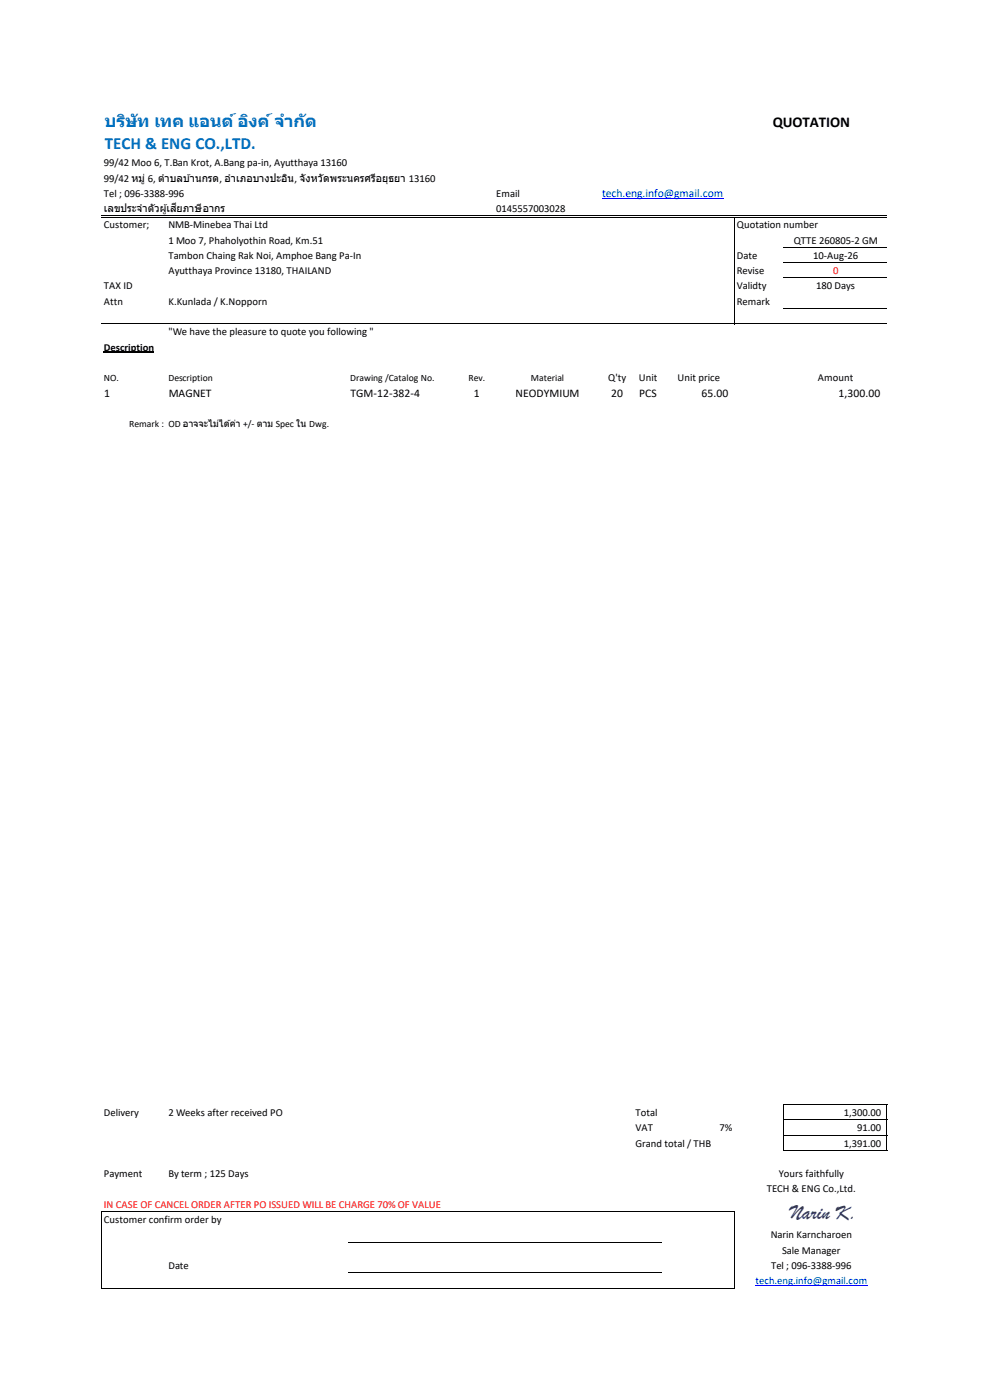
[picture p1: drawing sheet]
<svg xmlns="http://www.w3.org/2000/svg" width="210mm" height="297mm" viewBox="0 0 210 297" stroke-linecap="round" stroke-linejoin="round" font-family="sans-serif">
<defs><g id="words">
<text font-size="4.5" fill="#254061" x="167.6" y="258.6">Narin K.</text>
<g font-size="3.6" fill="#0070c0">
<text x="22.2" y="26.9">บรษท เทค แอนด์องิค์จำกด</text>
<text x="26.9" y="26.9">ิั</text>
<text x="65.2" y="26.9">ั</text>
<text x="22.2" y="31.6">TECH &amp; ENG CO.,LTD.</text>
</g>
<text font-size="3.2" x="163.9" y="26.9">QUOTATION</text>
<text font-size="2.5" fill="#00f" x="127.7" y="41.8">tech.eng.info@gmail.com</text>
<g font-size="2.5">
<text x="22.1" y="84.1">1</text>
<text x="35.8" y="84.2">MAGNET</text>
<text x="74.3" y="84.2">TGM-12-382-4</text>
<text x="100.5" y="84.1">1</text>
<text x="109.3" y="84.1">NEODYMIUM</text>
<text x="129.7" y="84.1">20</text>
<text x="135.6" y="84.1">PCS</text>
<text x="148.8" y="84.1">65.00</text>
<text x="177.9" y="84.1">1,300.00</text>
</g>
<g font-size="2.3">
<text x="22" y="35.3">99/42 Moo 6, T.Ban Krot, A.Bang pa-in, Ayutthaya 13160</text>
<text x="22" y="38.5">99/42 หมู่6, ตำบลบำ้นกรด, อำเภอบำงปะอน, จังหวัดพระนครศรอยธยำ 13160</text>
<text x="22" y="41.8">Tel ; 096-3388-996</text>
<text x="61.1" y="38.5">ิ</text>
<text x="79.8" y="38.5">ี ุ</text>
<text x="105.2" y="41.8">Email</text>
<text x="22" y="44.9">เลขประจำตัวผเู้สย</text>
<text x="37.6" y="44.8">ีภำษี</text>
<text x="43" y="44.9">อำกร</text>
<text x="105.2" y="44.9">0145557003028</text>
<text x="22" y="48.4">Customer;</text>
<text x="35.7" y="48.4">NMB-Minebea Thai Ltd</text>
<text x="35.7" y="51.7">1 Moo 7, Phaholyothin Road, Km.51</text>
<text x="156.3" y="48.4">Quotation number</text>
<text x="168.3" y="51.7">QTTE 260805-2 GM</text>
<text x="35.7" y="54.9">Tambon Chaing Rak Noi, Amphoe Bang Pa-In</text>
<text x="35.7" y="58.1">Ayutthaya Province 13180, THAILAND</text>
<text x="156.3" y="54.9">Date</text>
<text x="156.3" y="58.1">Revise</text>
<text x="172.5" y="54.9">10-Aug-26</text>
<text x="22" y="61.4">TAX ID</text>
<text x="22" y="64.6">Attn</text>
<text x="35.7" y="64.6">K.Kunlada / K.Nopporn</text>
<text x="156.3" y="61.4">Validty</text>
<text x="156.3" y="64.6">Remark</text>
<text x="173.1" y="61.4">180 Days</text>
<text x="35.7" y="71.1">&quot;We have the pleasure to quote you following &quot;</text>
<text x="22" y="74.4">Description</text>
<text x="129" y="80.9">Q'ty</text>
<text x="135.5" y="80.9">Unit</text>
<text x="143.7" y="80.9">Unit price</text>
<text x="173.5" y="80.9">Amount</text>
<text x="22" y="236.7">Delivery</text>
<text x="35.7" y="236.7">2 Weeks after received PO</text>
<text x="134.8" y="236.7">Total</text>
<text x="134.8" y="239.9">VAT</text>
<text x="152.6" y="239.9">7%</text>
<text x="179" y="236.7">1,300.00</text>
<text x="181.8" y="239.9">91.00</text>
<text x="134.8" y="243.2">Grand total / THB</text>
<text x="179" y="243.2">1,391.00</text>
<text x="22" y="249.7">Payment</text>
<text x="35.7" y="249.7">By term ; 125 Days</text>
<text x="165.2" y="249.7">Yours faithfully</text>
<text x="162.6" y="252.9">TECH &amp; ENG Co.,Ltd.</text>
<text x="22" y="259.4">Customer confirm order by</text>
<text x="163.5" y="262.7">Narin Karncharoen</text>
<text x="35.7" y="269.2">Date</text>
<text x="163.5" y="269.2">Tel ; 096-3388-996</text>
<text x="165.9" y="265.9">Sale Manager</text>
</g>
<g font-size="2.3" fill="#f00">
<text x="176.7" y="58.1">0</text>
<text x="22" y="256.2">IN CASE OF CANCEL ORDER AFTER PO ISSUED WILL BE CHARGE 70% OF VALUE</text>
</g>
<text font-size="2.3" fill="#00f" x="160.2" y="272.4">tech.eng.info@gmail.com</text>
<g font-size="2">
<text x="22" y="80.9">NO.</text>
<text x="35.7" y="80.9">Description</text>
<text x="74.2" y="80.9">Drawing /Catalog No.</text>
<text x="99.4" y="80.9">Rev.</text>
<text x="112.6" y="80.9">Material</text>
<text x="27.4" y="90.5">Remark : OD อำจจะไมไดคำ +/- ตำม Spec ใน Dwg.</text>
<text x="46.5" y="90.5">่</text>
<text x="49.1" y="90.5">้่</text>
</g>
</g></defs>
<path d="M127.7 42.1h25.7M160.2 272.8h23.8" fill="none" stroke="#00f" stroke-width=".21"/>
<g fill="none" stroke="#000" stroke-width=".21">
<path d="M21.5 45.6h166.6M21.5 46.1h166.6M155.8 46.2v22.6M166.1 52.5h22M166.1 55.7h22M166.1 59h22M21.5 68.7h166.6M22 74.6h10.7M22 74.9h10.7M166.1 65.5h22M166.2 234.2v9.9M166.3 234.3h21.9"/>
<path d="M166.3 237.5h21.9M188.1 234.4v9.7M21.6 256.9v16.4M21.7 257h134.2M155.8 257.1v16.2M166.3 240.8h21.9M166.3 244h21.9M21.7 273.2h134.2M73.8 263.5h66.5M73.8 270h66.5"/>
</g>
<use href="#words"/>
</svg>
